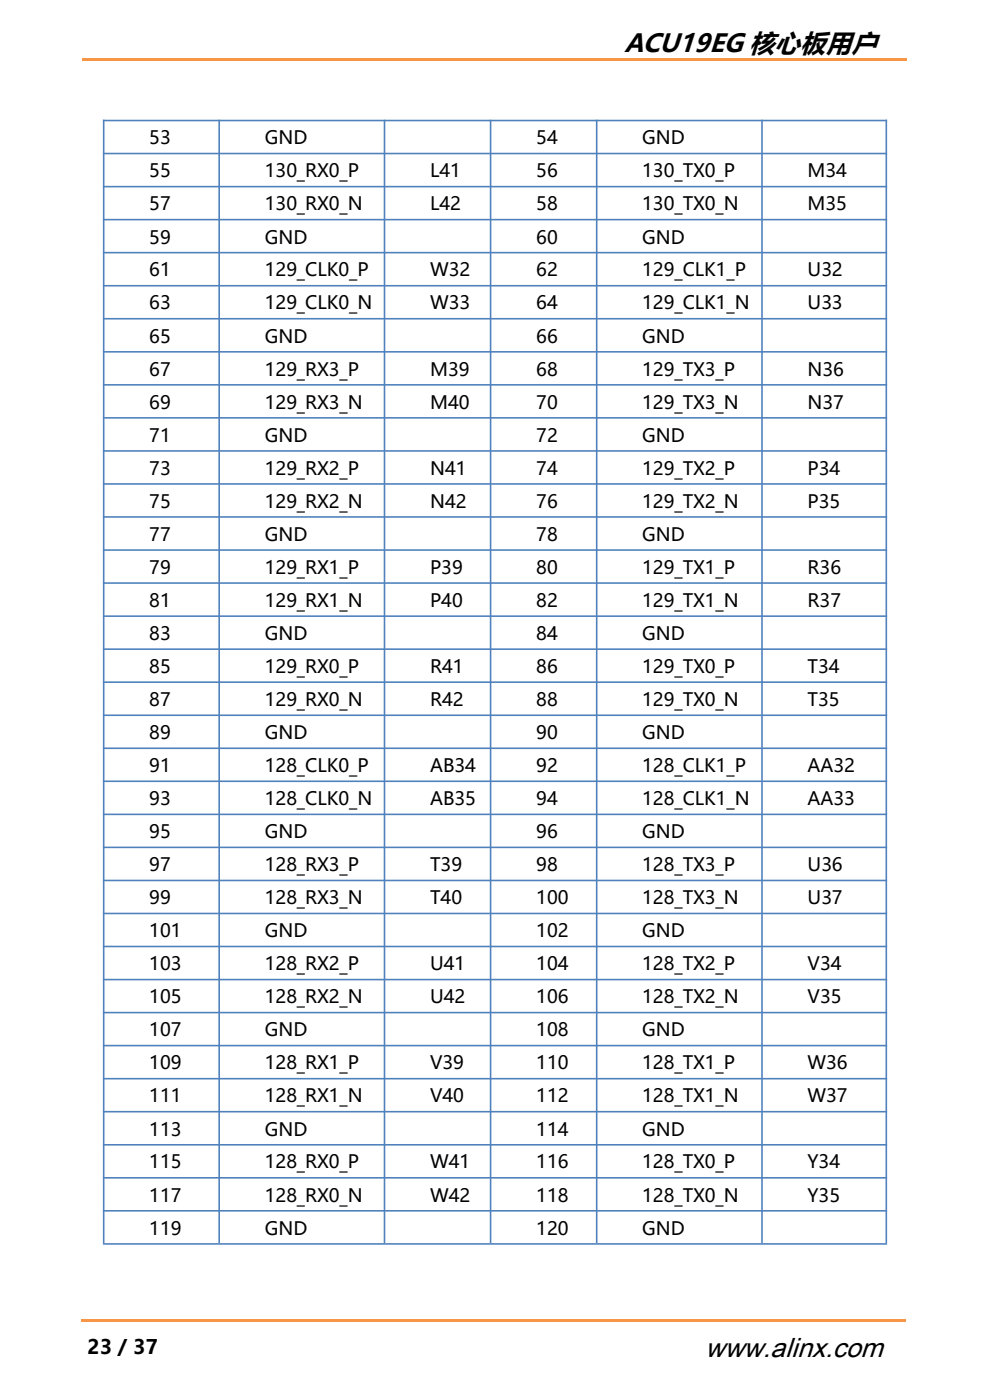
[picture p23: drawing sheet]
<svg xmlns="http://www.w3.org/2000/svg" width="210mm" height="297mm" viewBox="0 0 210 297" stroke-linecap="round" stroke-linejoin="round" font-family="sans-serif">
<defs><g id="words">
<text font-size="5.9" x="149.6" y="287.8">www.alinx.com</text>
<text font-size="5.6" x="132.4" y="11.1">ACU19EG 核心板用户</text>
<text font-size="4.2" x="18.5" y="287.2">23 / 37</text>
<g font-size="3.9">
<text x="31.7" y="30.6">53</text>
<text x="56.2" y="30.6">GND</text>
<text x="113.7" y="30.6">54</text>
<text x="136.2" y="30.6">GND</text>
<text x="31.7" y="37.6">55</text>
<text x="56.2" y="37.6">130_RX0_P</text>
<text x="91.2" y="37.6">L41</text>
<text x="113.7" y="37.6">56</text>
<text x="136.2" y="37.6">130_TX0_P</text>
<text x="171.3" y="37.6">M34</text>
<text x="31.7" y="44.6">57</text>
<text x="56.2" y="44.6">130_RX0_N</text>
<text x="91.2" y="44.6">L42</text>
<text x="113.7" y="44.6">58</text>
<text x="136.2" y="44.6">130_TX0_N</text>
<text x="171.3" y="44.6">M35</text>
<text x="31.7" y="51.7">59</text>
<text x="56.2" y="51.7">GND</text>
<text x="113.7" y="51.7">60</text>
<text x="136.2" y="51.7">GND</text>
<text x="31.7" y="58.6">61</text>
<text x="56.2" y="58.6">129_CLK0_P</text>
<text x="91.2" y="58.6">W32</text>
<text x="113.7" y="58.6">62</text>
<text x="136.2" y="58.6">129_CLK1_P</text>
<text x="171.3" y="58.6">U32</text>
<text x="31.7" y="65.6">63</text>
<text x="56.2" y="65.6">129_CLK0_N</text>
<text x="91.2" y="65.6">W33</text>
<text x="113.7" y="65.6">64</text>
<text x="136.2" y="65.6">129_CLK1_N</text>
<text x="171.3" y="65.6">U33</text>
<text x="31.7" y="72.7">65</text>
<text x="56.2" y="72.7">GND</text>
<text x="113.7" y="72.7">66</text>
<text x="136.2" y="72.7">GND</text>
<text x="31.7" y="79.7">67</text>
<text x="56.2" y="79.7">129_RX3_P</text>
<text x="91.2" y="79.7">M39</text>
<text x="113.7" y="79.7">68</text>
<text x="136.2" y="79.7">129_TX3_P</text>
<text x="171.3" y="79.7">N36</text>
<text x="31.7" y="86.7">69</text>
<text x="56.2" y="86.7">129_RX3_N</text>
<text x="91.2" y="86.7">M40</text>
<text x="113.7" y="86.7">70</text>
<text x="136.2" y="86.7">129_TX3_N</text>
<text x="171.3" y="86.7">N37</text>
<text x="31.7" y="93.7">71</text>
<text x="56.2" y="93.7">GND</text>
<text x="113.7" y="93.7">72</text>
<text x="136.2" y="93.7">GND</text>
<text x="31.7" y="100.7">73</text>
<text x="56.2" y="100.7">129_RX2_P</text>
<text x="91.2" y="100.7">N41</text>
<text x="113.7" y="100.7">74</text>
<text x="136.2" y="100.7">129_TX2_P</text>
<text x="171.3" y="100.7">P34</text>
<text x="31.7" y="107.7">75</text>
<text x="56.2" y="107.7">129_RX2_N</text>
<text x="91.2" y="107.7">N42</text>
<text x="113.7" y="107.7">76</text>
<text x="136.2" y="107.7">129_TX2_N</text>
<text x="171.3" y="107.7">P35</text>
<text x="31.7" y="114.7">77</text>
<text x="56.2" y="114.7">GND</text>
<text x="113.7" y="114.7">78</text>
<text x="136.2" y="114.7">GND</text>
<text x="31.7" y="121.7">79</text>
<text x="56.2" y="121.7">129_RX1_P</text>
<text x="91.2" y="121.7">P39</text>
<text x="113.7" y="121.7">80</text>
<text x="136.2" y="121.7">129_TX1_P</text>
<text x="171.3" y="121.7">R36</text>
<text x="31.7" y="128.8">81</text>
<text x="56.2" y="128.8">129_RX1_N</text>
<text x="91.2" y="128.8">P40</text>
<text x="113.7" y="128.8">82</text>
<text x="136.2" y="128.8">129_TX1_N</text>
<text x="171.3" y="128.8">R37</text>
<text x="31.7" y="135.7">83</text>
<text x="56.2" y="135.7">GND</text>
<text x="113.7" y="135.7">84</text>
<text x="136.2" y="135.7">GND</text>
<text x="31.7" y="142.8">85</text>
<text x="56.2" y="142.8">129_RX0_P</text>
<text x="91.2" y="142.8">R41</text>
<text x="113.7" y="142.8">86</text>
<text x="136.2" y="142.8">129_TX0_P</text>
<text x="171.3" y="142.8">T34</text>
<text x="31.7" y="149.8">87</text>
<text x="56.2" y="149.8">129_RX0_N</text>
<text x="91.2" y="149.8">R42</text>
<text x="113.7" y="149.8">88</text>
<text x="136.2" y="149.8">129_TX0_N</text>
<text x="171.3" y="149.8">T35</text>
<text x="31.7" y="156.8">89</text>
<text x="56.2" y="156.8">GND</text>
<text x="113.7" y="156.8">90</text>
<text x="136.2" y="156.8">GND</text>
<text x="31.7" y="163.8">91</text>
<text x="56.2" y="163.8">128_CLK0_P</text>
<text x="91.2" y="163.8">AB34</text>
<text x="113.7" y="163.8">92</text>
<text x="136.2" y="163.8">128_CLK1_P</text>
<text x="171.3" y="163.8">AA32</text>
<text x="31.7" y="170.8">93</text>
<text x="56.2" y="170.8">128_CLK0_N</text>
<text x="91.2" y="170.8">AB35</text>
<text x="113.7" y="170.8">94</text>
<text x="136.2" y="170.8">128_CLK1_N</text>
<text x="171.3" y="170.8">AA33</text>
<text x="31.7" y="177.8">95</text>
<text x="56.2" y="177.8">GND</text>
<text x="113.7" y="177.8">96</text>
<text x="136.2" y="177.8">GND</text>
<text x="31.7" y="184.8">97</text>
<text x="56.2" y="184.8">128_RX3_P</text>
<text x="91.2" y="184.8">T39</text>
<text x="113.7" y="184.8">98</text>
<text x="136.2" y="184.8">128_TX3_P</text>
<text x="171.3" y="184.8">U36</text>
<text x="31.7" y="191.8">99</text>
<text x="56.2" y="191.8">128_RX3_N</text>
<text x="91.2" y="191.8">T40</text>
<text x="113.7" y="191.8">100</text>
<text x="136.2" y="191.8">128_TX3_N</text>
<text x="171.3" y="191.8">U37</text>
<text x="31.7" y="198.8">101</text>
<text x="56.2" y="198.8">GND</text>
<text x="113.7" y="198.8">102</text>
<text x="136.2" y="198.8">GND</text>
<text x="31.7" y="205.8">103</text>
<text x="56.2" y="205.8">128_RX2_P</text>
<text x="91.2" y="205.8">U41</text>
<text x="113.7" y="205.8">104</text>
<text x="136.2" y="205.8">128_TX2_P</text>
<text x="171.3" y="205.8">V34</text>
<text x="31.7" y="212.8">105</text>
<text x="56.2" y="212.8">128_RX2_N</text>
<text x="91.2" y="212.8">U42</text>
<text x="113.7" y="212.8">106</text>
<text x="136.2" y="212.8">128_TX2_N</text>
<text x="171.3" y="212.8">V35</text>
<text x="31.7" y="219.9">107</text>
<text x="56.2" y="219.9">GND</text>
<text x="113.7" y="219.9">108</text>
<text x="136.2" y="219.9">GND</text>
<text x="31.7" y="226.9">109</text>
<text x="56.2" y="226.9">128_RX1_P</text>
<text x="91.2" y="226.9">V39</text>
<text x="113.7" y="226.9">110</text>
<text x="136.2" y="226.9">128_TX1_P</text>
<text x="171.3" y="226.9">W36</text>
<text x="31.7" y="233.9">111</text>
<text x="56.2" y="233.9">128_RX1_N</text>
<text x="91.2" y="233.9">V40</text>
<text x="113.7" y="233.9">112</text>
<text x="136.2" y="233.9">128_TX1_N</text>
<text x="171.3" y="233.9">W37</text>
<text x="31.7" y="240.9">113</text>
<text x="56.2" y="240.9">GND</text>
<text x="113.7" y="240.9">114</text>
<text x="136.2" y="240.9">GND</text>
<text x="31.7" y="247.9">115</text>
<text x="56.2" y="247.9">128_RX0_P</text>
<text x="91.2" y="247.9">W41</text>
<text x="113.7" y="247.9">116</text>
<text x="136.2" y="247.9">128_TX0_P</text>
<text x="171.3" y="247.9">Y34</text>
<text x="31.7" y="254.9">117</text>
<text x="56.2" y="254.9">128_RX0_N</text>
<text x="91.2" y="254.9">W42</text>
<text x="113.7" y="254.9">118</text>
<text x="136.2" y="254.9">128_TX0_N</text>
<text x="171.3" y="254.9">Y35</text>
<text x="31.7" y="261.9">119</text>
<text x="56.2" y="261.9">GND</text>
<text x="113.7" y="261.9">120</text>
<text x="136.2" y="261.9">GND</text>
</g>
</g></defs>
<path d="M17.5 12.3h175v.5h-175z" fill-rule="evenodd" fill="#f79646"/>
<g fill="#fff">
<path d="M13.9 280.7h22.2v8.1h-22.2z" fill-rule="evenodd"/>
<path d="M135.8 279.4h57.5v11.3h-57.5z" fill-rule="evenodd"/>
</g>
<path d="M17.1 280h175v.5h-175z" fill-rule="evenodd" fill="#f79646"/>
<g fill="none" stroke="#4f81bd" stroke-width=".34">
<path d="M21.8 25.6h166.4M21.8 32.6h166.4M21.8 39.6h166.4M22 25.4v238.3M46.5 25.4v238.3M81.6 25.4v238.3M104.1 25.4v238.3M126.6 25.4v238.3M161.6 25.4v238.3M188 25.4v238.3M21.8 46.6h166.4M21.8 53.6h166.4"/>
<path d="M21.8 60.6h166.4M21.8 67.6h166.4M21.8 74.6h166.4M21.8 81.6h166.4M21.8 88.6h166.4M21.8 95.7h166.4M21.8 102.7h166.4M21.8 109.7h166.4M21.8 116.7h166.4M21.8 123.7h166.4M21.8 130.7h166.4M21.8 137.7h166.4"/>
<path d="M21.8 144.7h166.4M21.8 151.7h166.4M21.8 158.7h166.4M21.8 165.7h166.4M21.8 172.8h166.4M21.8 179.8h166.4M21.8 186.8h166.4M21.8 193.8h166.4M21.8 200.8h166.4M21.8 207.8h166.4M21.8 214.8h166.4M21.8 221.8h166.4"/>
<path d="M21.8 228.8h166.4M21.8 235.8h166.4M21.8 242.9h166.4M21.8 249.9h166.4M21.8 256.9h166.4M21.8 263.9h166.4"/>
</g>
<use href="#words"/>
</svg>
